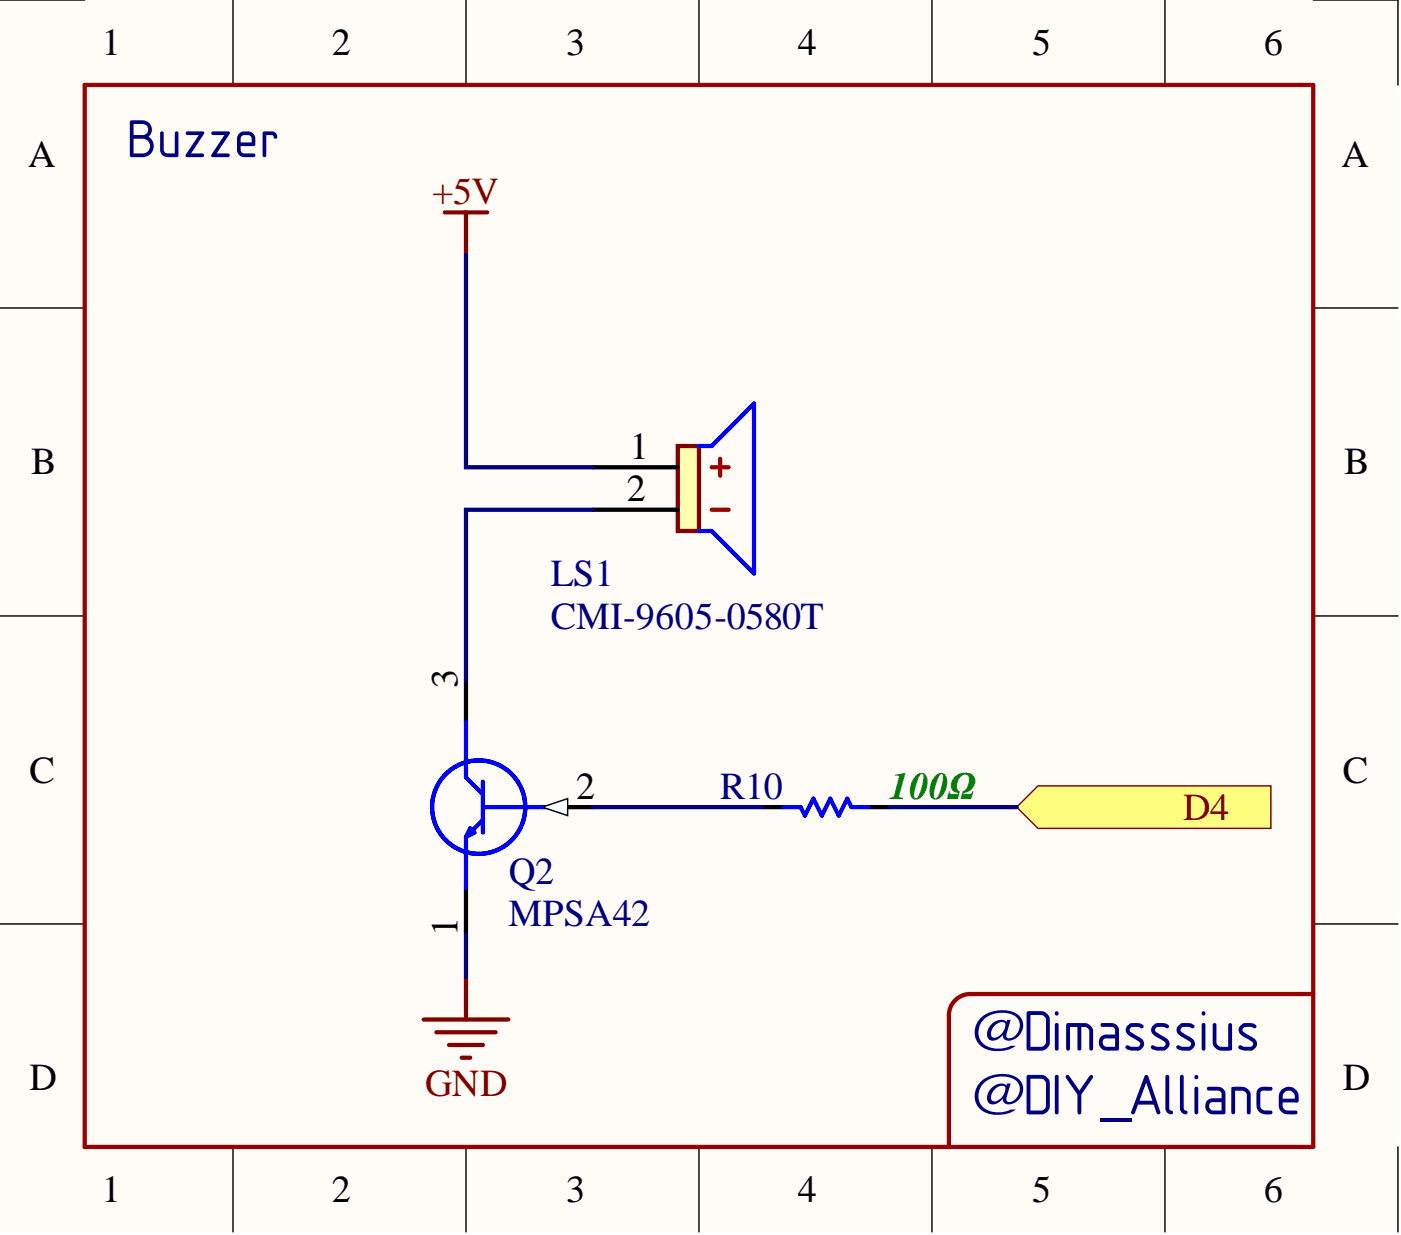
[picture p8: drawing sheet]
<svg xmlns="http://www.w3.org/2000/svg" width="84mm" height="74mm" viewBox="0 0 84 74" stroke-linecap="round" stroke-linejoin="round" font-family="sans-serif">
<defs><g id="words">
<g font-size="3.4" fill="#000080">
<text x="57.9" y="62.7">@Dimasssius</text>
<text x="57.9" y="66.5">@DIY_Alliance</text>
</g>
<text font-size="3.2" fill="#000080" x="7.6" y="9.4">Buzzer</text>
<g font-size="2.3">
<text x="6.1" y="3.3">1</text>
<text x="19.8" y="3.3">2</text>
<text x="33.8" y="3.3">3</text>
<text x="47.6" y="3.3">4</text>
<text x="61.6" y="3.3">5</text>
<text x="75.4" y="3.3">6</text>
<text x="1.7" y="10">A</text>
<text x="80.1" y="10">A</text>
<text x="1.9" y="28.3">B</text>
<text x="37.4" y="29.9">2</text>
<text x="37.6" y="27.4">1</text>
<text x="80.2" y="28.3">B</text>
<text x="27.3" y="41.1" transform="rotate(-90 27.3 41.1)">3</text>
<text x="1.8" y="46.7">C</text>
<text x="34.4" y="47.7">2</text>
<text x="80.1" y="46.7">C</text>
<text x="27.3" y="55.9" transform="rotate(-90 27.3 55.9)">1</text>
<text x="1.8" y="65.1">D</text>
<text x="80.1" y="65.1">D</text>
<text x="6.1" y="71.8">1</text>
<text x="19.8" y="71.8">2</text>
<text x="33.8" y="71.8">3</text>
<text x="47.6" y="71.8">4</text>
<text x="61.6" y="71.8">5</text>
<text x="75.4" y="71.8">6</text>
</g>
<g font-size="2.3" fill="#800000">
<text x="25.8" y="12.2">+5V</text>
<text x="70.6" y="48.9">D4</text>
<text x="25.4" y="65.4">GND</text>
</g>
<g font-size="2.3" fill="#000080">
<text x="32.9" y="35">LS1</text>
<text x="32.9" y="37.5">CMI-9605-0580T</text>
<text x="43" y="47.7">R10</text>
<text x="30.3" y="52.8">Q2</text>
<text x="30.3" y="55.3">MPSA42</text>
</g>
<text font-size="2.3" fill="#008000" x="53.1" y="47.7">100Ω</text>
</g></defs>
<g fill="#fffcf8">
<path d="M0 0h83.4v73.5h-83.4z" fill-rule="evenodd"/>
<path d="M5.1 5.1h73.3v63.4h-73.3z" fill-rule="evenodd"/>
</g>
<g fill="none" stroke="#000" stroke-width=".08">
<path d="M0 18.4h5.1M0 0h5.1M13.9 0v5.1M27.8 0v5.1M41.7 0v5.1M55.6 0v5.1M69.5 0v5.1M78.4 0h5v5.1M78.4 18.4h5M0 36.8h5.1M78.4 36.8h5M0 55.2h5.1"/>
<path d="M78.4 55.2h5M13.9 68.5v5M27.8 68.5v5M41.7 68.5v5M55.6 68.5v5M69.5 68.5v5M83.4 68.5v5"/>
</g>
<path d="M40.4 26.6h1.3v5.1h-1.3z" fill-rule="evenodd" fill="#ffffb0"/>
<path d="M26.5 12.7h2.6M27.8 12.7v2.5M40.4 26.6h1.3v5.1h-1.3zM27.8 58.3v2.6M25.3 60.9h5M26 61.6h3.6M26.8 62.4h2M27.6 63.1h.5" fill="none" stroke="#800000" stroke-width=".25"/>
<path d="M35.4 30.4h5M35.4 27.9h5M45.5 48.2h1.3M51.8 48.2h1.3" fill="none" stroke="#000" stroke-width=".25"/>
<path d="M41.7 26.6h.8l2.5-2.5v10.1l-2.5-2.5h-.8M46.8 48.2h1l.2 .5 .5-1 .5 1 .5-1 .6 1 .5-1 .2 .5h1" fill="none" stroke="#00f" stroke-width=".25"/>
<path d="M42.5 27.9h1M42.5 30.4h1M43 27.4v1" fill="none" stroke="#980000" stroke-width=".25"/>
<path d="M61.9 46.9h13.9v2.6h-13.9l-1.2-1.3z" fill-rule="evenodd" fill="#ffff80"/>
<path d="M61.9 46.9h13.9v2.6h-13.9l-1.2-1.3z" fill="none" stroke="#800000" stroke-width=".08"/>
<path d="M27.8 40.6v2.5M27.8 53v2.8M32.4 48.2h3" fill="none" stroke="#000" stroke-width=".25"/>
<g fill="none" stroke="#00f" stroke-width=".25">
<path d="M27.8 50v3"/>
<circle cx="28.6" cy="48.2" r="2.78"/>
<circle cx="28.6" cy="48.2" r="2.79"/>
</g>
<path d="M32.4 48.2l1.5-.5v1z" fill="#f8fcff"/>
<path d="M32.4 48.2l1.5-.5v1z" fill="none" stroke="#000" stroke-width=".08"/>
<path d="M27.8 43.1v3.3l1 1M28.1 49.5l.2 .2-.5 .3zM28.8 48.2h3.6M28.8 48.9l-1 1.1M28.8 46.7v3" fill="none" stroke="#00f" stroke-width=".25"/>
<path d="M27.8 15.2v12.7h7.6M35.4 30.4h-7.6v10.2M27.8 55.8v2.5M35.4 48.2h10.1M53.1 48.2h7.6" fill="none" stroke="#000080" stroke-width=".25"/>
<path d="M5.1 5.1h73.3v63.4h-73.3zM78.4 59.3h-20.5a1.27 1.27 0 0 0-1.3 1.3v7.9" fill="none" stroke="#980000" stroke-width=".25"/>
<use href="#words"/>
</svg>
